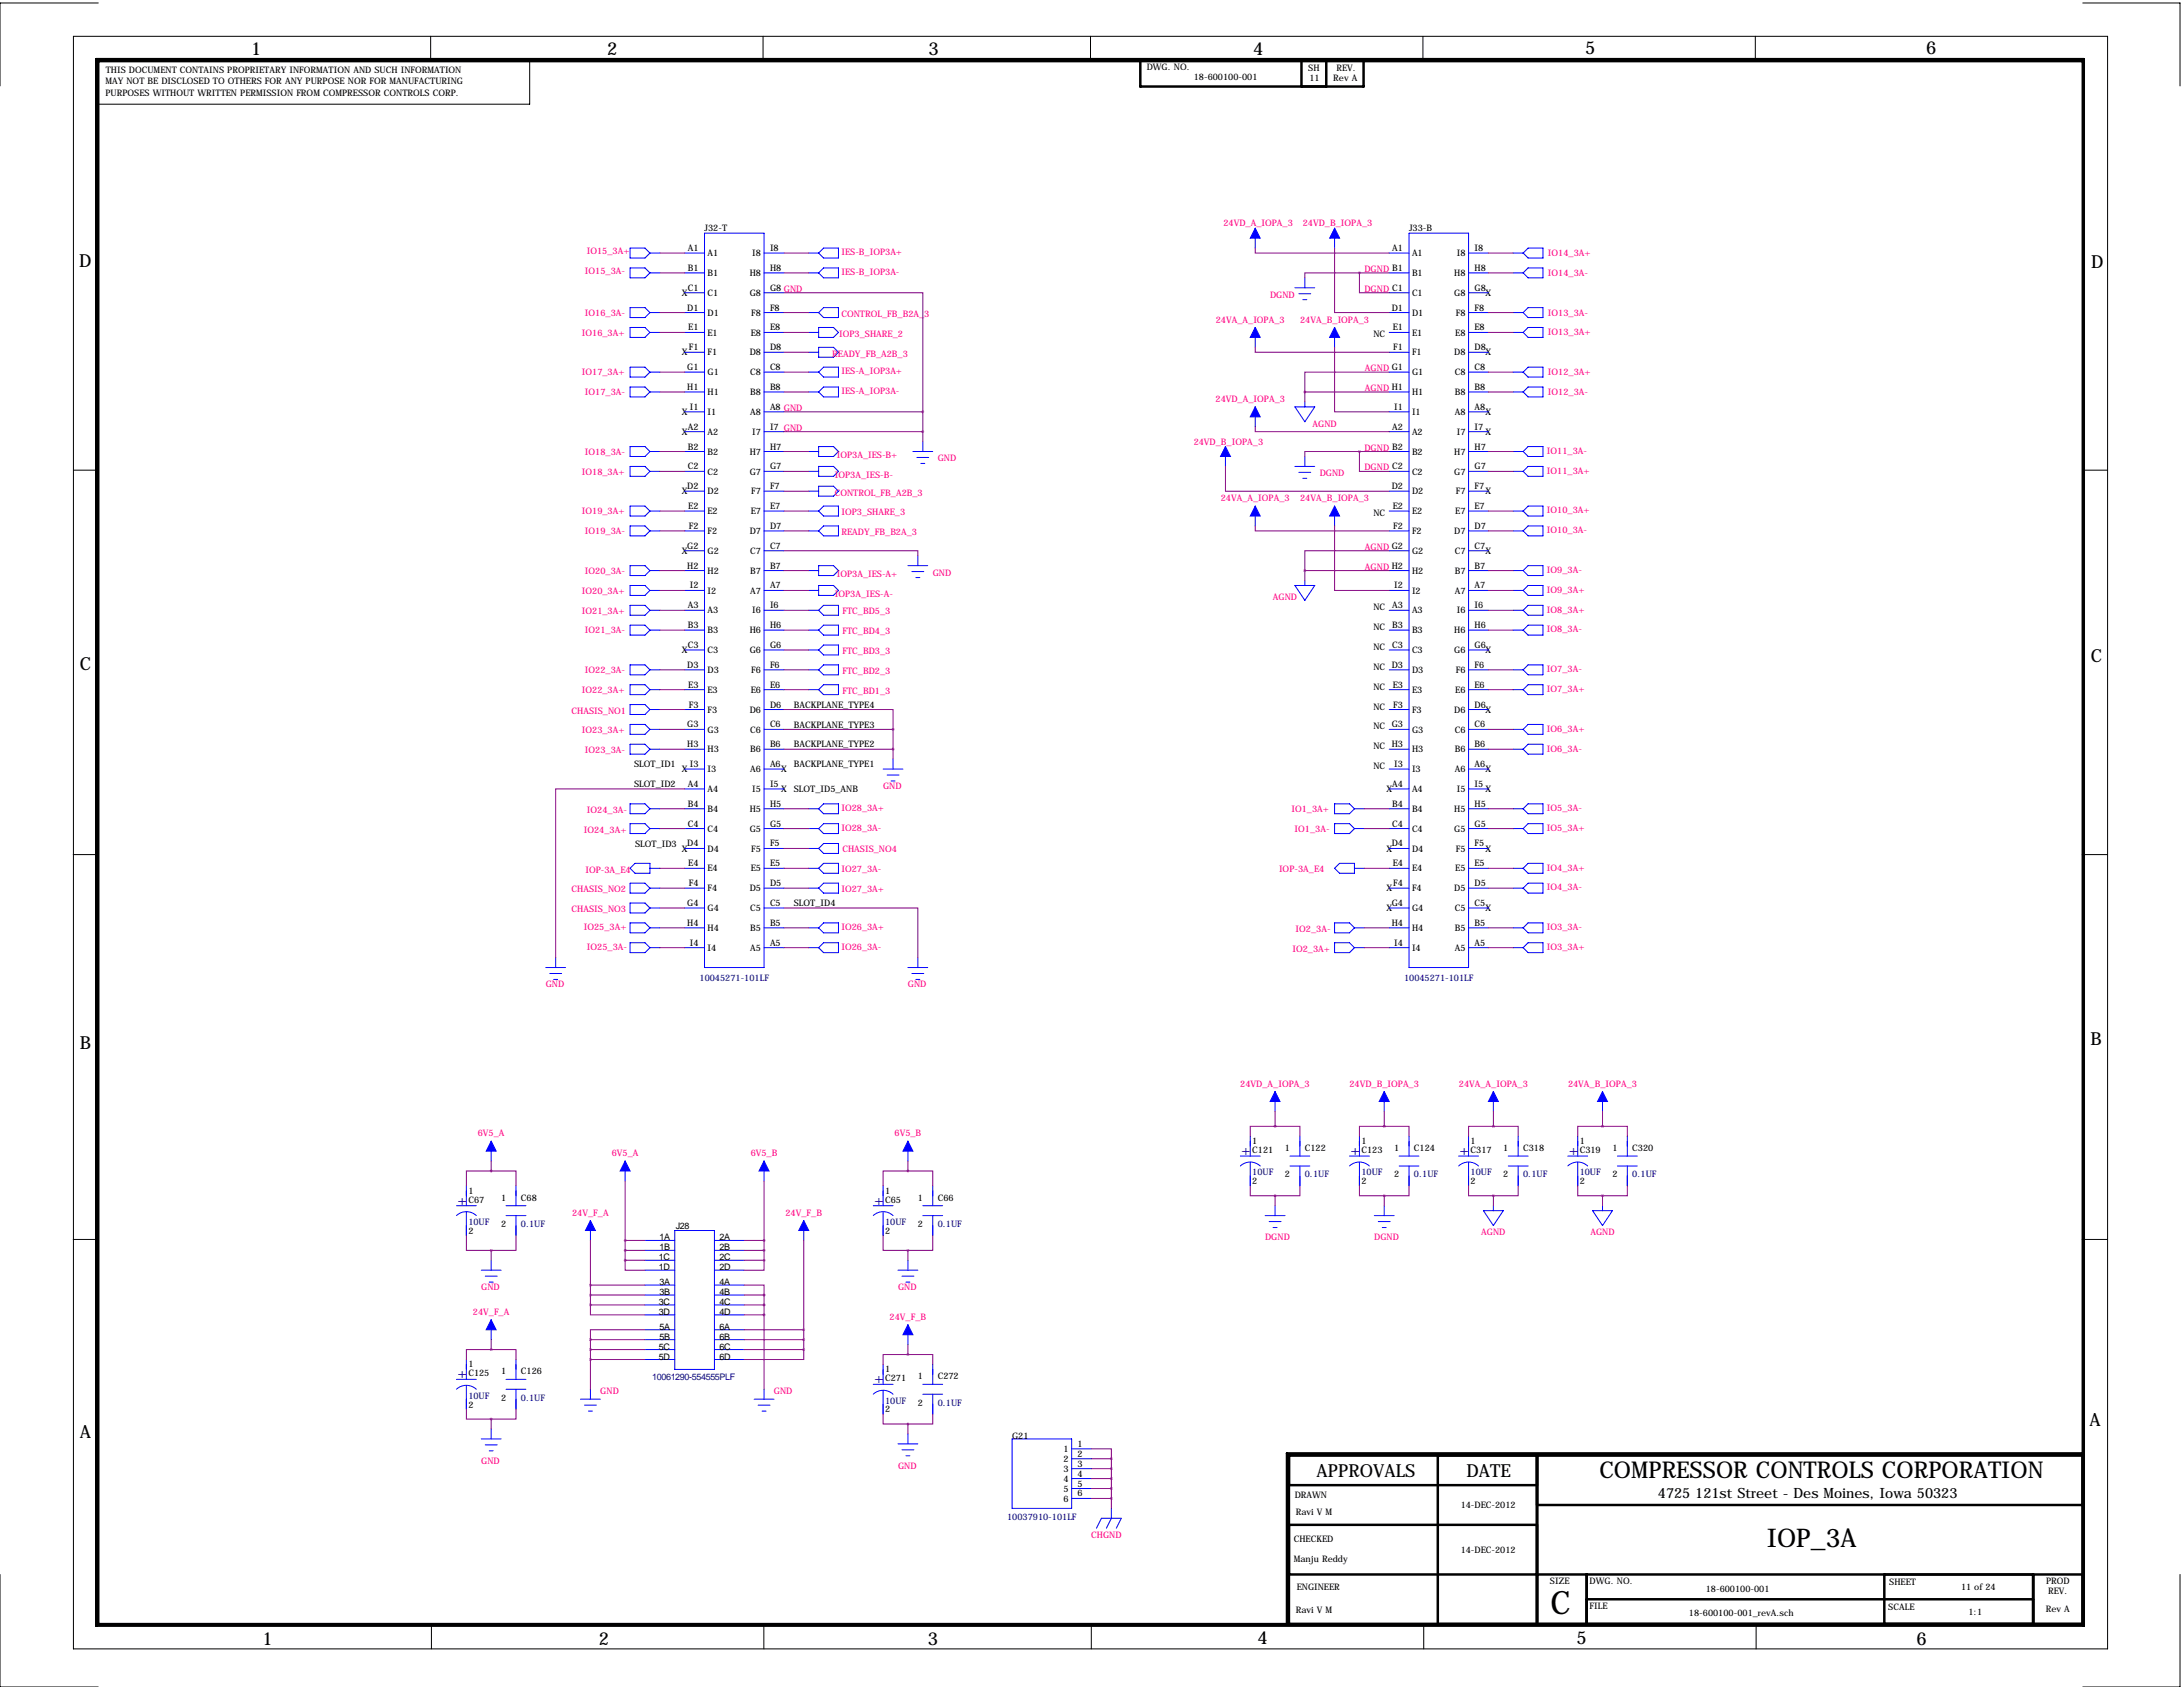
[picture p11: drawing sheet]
<svg xmlns="http://www.w3.org/2000/svg" width="559mm" height="432mm" viewBox="0 0 559 432" stroke-linecap="round" stroke-linejoin="round" font-family="sans-serif">
<defs><g id="words">
<text font-size="8.2" x="396.9" y="413">C</text>
<text font-size="6.6" x="452.2" y="395.9">IOP_3A</text>
<text font-size="5.9" x="409.4" y="378.4">COMPRESSOR CONTROLS CORPORATION</text>
<g font-size="4.6">
<text x="64.3" y="14.1">1</text>
<text x="155.4" y="14.1">2</text>
<text x="237.7" y="14.1">3</text>
<text x="320.8" y="14.1">4</text>
<text x="405.8" y="13.9">5</text>
<text x="493" y="13.9">6</text>
<text x="20.3" y="68.3">D</text>
<text x="535.3" y="68.5">D</text>
<text x="20.4" y="171.6">C</text>
<text x="535.2" y="169.6">C</text>
<text x="20.5" y="268.5">B</text>
<text x="535.1" y="267.6">B</text>
<text x="534.9" y="364.9">A</text>
<text x="20.5" y="367.9">A</text>
<text x="337" y="378.1">APPROVALS</text>
<text x="375.4" y="378.1">DATE</text>
<text x="67.2" y="421">1</text>
<text x="153.3" y="421">2</text>
<text x="237.5" y="421">3</text>
<text x="321.9" y="420.9">4</text>
<text x="403.6" y="420.8">5</text>
<text x="490.6" y="421">6</text>
</g>
<g font-size="3.6" fill="#000080">
<text x="317.8" y="295.7">+</text>
<text x="345.7" y="295.7">+</text>
<text x="373.6" y="295.7">+</text>
<text x="401.6" y="295.7">+</text>
<text x="117.1" y="308.4">+</text>
<text x="223.8" y="308.4">+</text>
<text x="117.1" y="352.8">+</text>
<text x="223.8" y="354.1">+</text>
</g>
<text font-size="3.6" x="424.4" y="383.4">4725 121st Street - Des Moines, Iowa 50323</text>
<g font-size="2.3">
<text x="27" y="21.5">MAY NOT BE DISCLOSED TO OTHERS FOR ANY PURPOSE NOR FOR MANUFACTURING</text>
<text x="27.1" y="18.7">THIS DOCUMENT CONTAINS PROPRIETARY INFORMATION AND SUCH INFORMATION</text>
<text x="293.5" y="18">DWG. NO.</text>
<text x="305.6" y="20.5">18-600100-001</text>
<text x="334.9" y="18.1">SH</text>
<text x="335.2" y="20.8">11</text>
<text x="341.3" y="20.8">Rev A</text>
<text x="342.1" y="18.2">REV.</text>
<text x="27" y="24.6">PURPOSES WITHOUT WRITTEN PERMISSION FROM COMPRESSOR CONTROLS CORP.</text>
<text x="180.3" y="59.2">J32-T</text>
<text x="360.7" y="59.2">J33-B</text>
<text x="176" y="64.3">A1</text>
<text x="181.1" y="65.6">A1</text>
<text x="192.6" y="65.6">I8</text>
<text x="197.1" y="64.3">I8</text>
<text x="356.4" y="64.3">A1</text>
<text x="361.4" y="65.6">A1</text>
<text x="372.9" y="65.6">I8</text>
<text x="377.4" y="64.3">I8</text>
<text x="176" y="69.3">B1</text>
<text x="181.1" y="70.7">B1</text>
<text x="191.9" y="70.7">H8</text>
<text x="197.1" y="69.3">H8</text>
<text x="361.4" y="70.7">B1</text>
<text x="372.3" y="70.7">H8</text>
<text x="377.4" y="69.3">H8</text>
<text x="174.5" y="75.7">X</text>
<text x="176" y="74.4">C1</text>
<text x="181.1" y="75.7">C1</text>
<text x="191.9" y="75.7">G8</text>
<text x="197.1" y="74.4">G8 GND</text>
<text x="361.4" y="75.7">C1</text>
<text x="372.3" y="75.7">G8</text>
<text x="377.4" y="74.4">G8</text>
<text x="380.3" y="75.7">X</text>
<text x="175.9" y="79.5">D1</text>
<text x="181.1" y="80.8">D1</text>
<text x="192.3" y="80.8">F8</text>
<text x="197.1" y="79.5">F8</text>
<text x="356.3" y="79.5">D1</text>
<text x="361.4" y="80.8">D1</text>
<text x="372.7" y="80.8">F8</text>
<text x="377.4" y="79.5">F8</text>
<text x="176.2" y="84.6">E1</text>
<text x="176.3" y="89.7">F1</text>
<text x="181.1" y="85.9">E1</text>
<text x="192.2" y="85.9">E8</text>
<text x="197.1" y="84.6">E8</text>
<text x="197.1" y="89.7">D8</text>
<text x="351.5" y="86.4">NC</text>
<text x="356.5" y="84.6">E1</text>
<text x="356.7" y="89.7">F1</text>
<text x="361.4" y="85.9">E1</text>
<text x="372.5" y="85.9">E8</text>
<text x="377.4" y="84.6">E8</text>
<text x="377.4" y="89.7">D8</text>
<text x="174.5" y="91">X</text>
<text x="175.9" y="94.7">G1</text>
<text x="181.1" y="91">F1</text>
<text x="191.9" y="91">D8</text>
<text x="197.1" y="94.7">C8</text>
<text x="361.4" y="91">F1</text>
<text x="372.3" y="91">D8</text>
<text x="377.4" y="94.7">C8</text>
<text x="380.3" y="91">X</text>
<text x="175.9" y="99.8">H1</text>
<text x="181.1" y="96.1">G1</text>
<text x="181.1" y="101.1">H1</text>
<text x="192.1" y="96.1">C8</text>
<text x="192.1" y="101.1">B8</text>
<text x="197.1" y="99.8">B8</text>
<text x="361.4" y="96.1">G1</text>
<text x="361.4" y="101.1">H1</text>
<text x="372.4" y="96.1">C8</text>
<text x="372.4" y="101.1">B8</text>
<text x="377.4" y="99.8">B8</text>
<text x="174.5" y="106.2">X</text>
<text x="176.6" y="104.9">I1</text>
<text x="181.1" y="106.2">I1</text>
<text x="192.1" y="106.2">A8</text>
<text x="197.1" y="104.9">A8 GND</text>
<text x="356.9" y="104.9">I1</text>
<text x="361.4" y="106.2">I1</text>
<text x="372.4" y="106.2">A8</text>
<text x="377.4" y="104.9">A8</text>
<text x="380.3" y="106.2">X</text>
<text x="174.5" y="111.3">X</text>
<text x="176" y="110">A2</text>
<text x="181.1" y="111.3">A2</text>
<text x="192.6" y="111.3">I7</text>
<text x="197.1" y="110">I7 GND</text>
<text x="356.4" y="110">A2</text>
<text x="361.4" y="111.3">A2</text>
<text x="372.9" y="111.3">I7</text>
<text x="377.4" y="110">I7</text>
<text x="380.3" y="111.3">X</text>
<text x="176" y="115.1">B2</text>
<text x="181.1" y="116.4">B2</text>
<text x="191.9" y="116.4">H7</text>
<text x="197.1" y="115.1">H7</text>
<text x="361.4" y="116.4">B2</text>
<text x="372.3" y="116.4">H7</text>
<text x="377.4" y="115.1">H7</text>
<text x="175.9" y="125.2">D2</text>
<text x="176" y="120.1">C2</text>
<text x="181.1" y="121.5">C2</text>
<text x="191.9" y="121.5">G7</text>
<text x="197.1" y="120.1">G7</text>
<text x="197.1" y="125.2">F7</text>
<text x="356.3" y="125.2">D2</text>
<text x="361.4" y="121.5">C2</text>
<text x="372.3" y="121.5">G7</text>
<text x="377.4" y="120.1">G7</text>
<text x="377.4" y="125.2">F7</text>
<text x="174.5" y="126.5">X</text>
<text x="176.2" y="130.3">E2</text>
<text x="181.1" y="126.5">D2</text>
<text x="181.1" y="131.6">E2</text>
<text x="192.2" y="131.6">E7</text>
<text x="192.3" y="126.5">F7</text>
<text x="197.1" y="130.3">E7</text>
<text x="356.5" y="130.3">E2</text>
<text x="361.4" y="126.5">D2</text>
<text x="361.4" y="131.6">E2</text>
<text x="372.5" y="131.6">E7</text>
<text x="372.7" y="126.5">F7</text>
<text x="377.4" y="130.3">E7</text>
<text x="380.3" y="126.5">X</text>
<text x="176.3" y="135.4">F2</text>
<text x="181.1" y="136.7">F2</text>
<text x="191.9" y="136.7">D7</text>
<text x="197.1" y="135.4">D7</text>
<text x="351.5" y="132.1">NC</text>
<text x="356.7" y="135.4">F2</text>
<text x="361.4" y="136.7">F2</text>
<text x="372.3" y="136.7">D7</text>
<text x="377.4" y="135.4">D7</text>
<text x="174.5" y="141.8">X</text>
<text x="175.9" y="140.5">G2</text>
<text x="181.1" y="141.8">G2</text>
<text x="192.1" y="141.8">C7</text>
<text x="197.1" y="140.5">C7</text>
<text x="361.4" y="141.8">G2</text>
<text x="372.4" y="141.8">C7</text>
<text x="377.4" y="140.5">C7</text>
<text x="380.3" y="141.8">X</text>
<text x="175.9" y="145.5">H2</text>
<text x="181.1" y="146.9">H2</text>
<text x="192.1" y="146.9">B7</text>
<text x="197.1" y="145.5">B7</text>
<text x="361.4" y="146.9">H2</text>
<text x="372.4" y="146.9">B7</text>
<text x="377.4" y="145.5">B7</text>
<text x="176" y="155.7">A3</text>
<text x="176.6" y="150.6">I2</text>
<text x="181.1" y="151.9">I2</text>
<text x="192.1" y="151.9">A7</text>
<text x="197.1" y="150.6">A7</text>
<text x="197.1" y="155.7">I6</text>
<text x="356.4" y="155.7">A3</text>
<text x="356.9" y="150.6">I2</text>
<text x="361.4" y="151.9">I2</text>
<text x="372.4" y="151.9">A7</text>
<text x="377.4" y="150.6">A7</text>
<text x="377.4" y="155.7">I6</text>
<text x="176" y="160.8">B3</text>
<text x="181.1" y="157">A3</text>
<text x="192.6" y="157">I6</text>
<text x="197.1" y="160.8">H6</text>
<text x="351.5" y="156.2">NC</text>
<text x="351.5" y="161.3">NC</text>
<text x="356.4" y="160.8">B3</text>
<text x="361.4" y="157">A3</text>
<text x="372.9" y="157">I6</text>
<text x="377.4" y="160.8">H6</text>
<text x="174.5" y="167.2">X</text>
<text x="176" y="165.9">C3</text>
<text x="181.1" y="162.1">B3</text>
<text x="181.1" y="167.2">C3</text>
<text x="191.9" y="162.1">H6</text>
<text x="191.9" y="167.2">G6</text>
<text x="197.1" y="165.9">G6</text>
<text x="351.5" y="166.4">NC</text>
<text x="356.4" y="165.9">C3</text>
<text x="361.4" y="162.1">B3</text>
<text x="361.4" y="167.2">C3</text>
<text x="372.3" y="162.1">H6</text>
<text x="372.3" y="167.2">G6</text>
<text x="377.4" y="165.9">G6</text>
<text x="380.3" y="167.2">X</text>
<text x="175.9" y="170.9">D3</text>
<text x="181.1" y="172.3">D3</text>
<text x="192.3" y="172.3">F6</text>
<text x="197.1" y="170.9">F6</text>
<text x="351.5" y="171.5">NC</text>
<text x="356.3" y="170.9">D3</text>
<text x="361.4" y="172.3">D3</text>
<text x="372.7" y="172.3">F6</text>
<text x="377.4" y="170.9">F6</text>
<text x="176.2" y="176">E3</text>
<text x="181.1" y="177.3">E3</text>
<text x="192.2" y="177.3">E6</text>
<text x="197.1" y="176">E6</text>
<text x="351.5" y="176.5">NC</text>
<text x="356.5" y="176">E3</text>
<text x="361.4" y="177.3">E3</text>
<text x="372.5" y="177.3">E6</text>
<text x="377.4" y="176">E6</text>
<text x="176.3" y="181.1">F3</text>
<text x="181.1" y="182.4">F3</text>
<text x="191.9" y="182.4">D6</text>
<text x="197.1" y="181.1">D6</text>
<text x="203.2" y="181.1">BACKPLANE_TYPE4</text>
<text x="351.5" y="181.6">NC</text>
<text x="356.7" y="181.1">F3</text>
<text x="361.4" y="182.4">F3</text>
<text x="372.3" y="182.4">D6</text>
<text x="377.4" y="181.1">D6</text>
<text x="380.3" y="182.4">X</text>
<text x="175.9" y="186.2">G3</text>
<text x="175.9" y="191.3">H3</text>
<text x="181.1" y="187.5">G3</text>
<text x="192.1" y="187.5">C6</text>
<text x="197.1" y="186.2">C6</text>
<text x="197.1" y="191.3">B6</text>
<text x="203.2" y="191.3">BACKPLANE_TYPE2</text>
<text x="203.2" y="186.2">BACKPLANE_TYPE3</text>
<text x="351.5" y="186.7">NC</text>
<text x="351.5" y="191.8">NC</text>
<text x="356.3" y="186.2">G3</text>
<text x="356.3" y="191.3">H3</text>
<text x="361.4" y="187.5">G3</text>
<text x="372.4" y="187.5">C6</text>
<text x="377.4" y="186.2">C6</text>
<text x="377.4" y="191.3">B6</text>
<text x="162.3" y="196.4">SLOT_ID1</text>
<text x="174.5" y="197.7">X</text>
<text x="176.6" y="196.3">I3</text>
<text x="181.1" y="192.6">H3</text>
<text x="181.1" y="197.7">I3</text>
<text x="192.1" y="192.6">B6</text>
<text x="192.1" y="197.7">A6</text>
<text x="197.1" y="196.3">A6</text>
<text x="199.9" y="197.7">X</text>
<text x="203.2" y="196.4">BACKPLANE_TYPE1</text>
<text x="351.5" y="196.8">NC</text>
<text x="356.9" y="196.3">I3</text>
<text x="361.4" y="192.6">H3</text>
<text x="361.4" y="197.7">I3</text>
<text x="372.4" y="192.6">B6</text>
<text x="372.4" y="197.7">A6</text>
<text x="377.4" y="196.3">A6</text>
<text x="380.3" y="197.7">X</text>
<text x="162.3" y="201.5">SLOT_ID2</text>
<text x="176" y="201.4">A4</text>
<text x="181.1" y="202.7">A4</text>
<text x="192.6" y="202.7">I5</text>
<text x="197.1" y="201.4">I5</text>
<text x="199.9" y="202.7">X</text>
<text x="203.2" y="202.7">SLOT_ID5_ANB</text>
<text x="354.9" y="202.7">X</text>
<text x="356.4" y="201.4">A4</text>
<text x="361.4" y="202.7">A4</text>
<text x="372.9" y="202.7">I5</text>
<text x="377.4" y="201.4">I5</text>
<text x="380.3" y="202.7">X</text>
<text x="176" y="206.5">B4</text>
<text x="181.1" y="207.8">B4</text>
<text x="191.9" y="207.8">H5</text>
<text x="197.1" y="206.5">H5</text>
<text x="356.4" y="206.5">B4</text>
<text x="361.4" y="207.8">B4</text>
<text x="372.3" y="207.8">H5</text>
<text x="377.4" y="206.5">H5</text>
<text x="176" y="211.6">C4</text>
<text x="181.1" y="212.9">C4</text>
<text x="191.9" y="212.9">G5</text>
<text x="197.1" y="211.6">G5</text>
<text x="356.4" y="211.6">C4</text>
<text x="361.4" y="212.9">C4</text>
<text x="372.3" y="212.9">G5</text>
<text x="377.4" y="211.6">G5</text>
<text x="162.6" y="216.7">SLOT_ID3</text>
<text x="174.5" y="218">X</text>
<text x="175.9" y="216.7">D4</text>
<text x="176.2" y="221.7">E4</text>
<text x="181.1" y="218">D4</text>
<text x="192.3" y="218">F5</text>
<text x="197.1" y="216.7">F5</text>
<text x="197.1" y="221.7">E5</text>
<text x="354.9" y="218">X</text>
<text x="356.3" y="216.7">D4</text>
<text x="356.5" y="221.7">E4</text>
<text x="361.4" y="218">D4</text>
<text x="372.7" y="218">F5</text>
<text x="377.4" y="216.7">F5</text>
<text x="377.4" y="221.7">E5</text>
<text x="380.3" y="218">X</text>
<text x="176.3" y="226.8">F4</text>
<text x="181.1" y="223.1">E4</text>
<text x="192.2" y="223.1">E5</text>
<text x="197.1" y="226.8">D5</text>
<text x="356.7" y="226.8">F4</text>
<text x="361.4" y="223.1">E4</text>
<text x="372.5" y="223.1">E5</text>
<text x="377.4" y="226.8">D5</text>
<text x="175.9" y="231.9">G4</text>
<text x="181.1" y="228.1">F4</text>
<text x="181.1" y="233.2">G4</text>
<text x="191.9" y="228.1">D5</text>
<text x="192.1" y="233.2">C5</text>
<text x="197.1" y="231.9">C5</text>
<text x="203.2" y="231.9">SLOT_ID4</text>
<text x="354.9" y="228.1">X</text>
<text x="354.9" y="233.2">X</text>
<text x="356.3" y="231.9">G4</text>
<text x="361.4" y="228.1">F4</text>
<text x="361.4" y="233.2">G4</text>
<text x="372.3" y="228.1">D5</text>
<text x="372.4" y="233.2">C5</text>
<text x="377.4" y="231.9">C5</text>
<text x="380.3" y="233.2">X</text>
<text x="175.9" y="237">H4</text>
<text x="181.1" y="238.3">H4</text>
<text x="192.1" y="238.3">B5</text>
<text x="197.1" y="237">B5</text>
<text x="356.3" y="237">H4</text>
<text x="361.4" y="238.3">H4</text>
<text x="372.4" y="238.3">B5</text>
<text x="377.4" y="237">B5</text>
<text x="176.6" y="242.1">I4</text>
<text x="181.1" y="243.4">I4</text>
<text x="192.1" y="243.4">A5</text>
<text x="197.1" y="242.1">A5</text>
<text x="356.9" y="242.1">I4</text>
<text x="361.4" y="243.4">I4</text>
<text x="372.4" y="243.4">A5</text>
<text x="377.4" y="242.1">A5</text>
<text x="320.5" y="292.9">1</text>
<text x="348.5" y="292.9">1</text>
<text x="376.4" y="292.9">1</text>
<text x="404.4" y="292.9">1</text>
<text x="320.5" y="295.1">C121</text>
<text x="328.9" y="294.6">1</text>
<text x="334" y="294.6">C122</text>
<text x="348.5" y="295.1">C123</text>
<text x="356.9" y="294.6">1</text>
<text x="361.9" y="294.6">C124</text>
<text x="376.4" y="295.1">C317</text>
<text x="384.8" y="294.6">1</text>
<text x="389.9" y="294.6">C318</text>
<text x="404.4" y="295.1">C319</text>
<text x="412.7" y="294.6">1</text>
<text x="417.8" y="294.6">C320</text>
<text x="119.9" y="305.6">1</text>
<text x="226.6" y="305.6">1</text>
<text x="320.5" y="303.1">2</text>
<text x="328.9" y="301.3">2</text>
<text x="348.5" y="303.1">2</text>
<text x="356.9" y="301.3">2</text>
<text x="376.4" y="303.1">2</text>
<text x="384.8" y="301.3">2</text>
<text x="404.4" y="303.1">2</text>
<text x="412.7" y="301.3">2</text>
<text x="119.9" y="307.8">C67</text>
<text x="128.3" y="307.3">1</text>
<text x="133.3" y="307.3">C68</text>
<text x="226.6" y="307.8">C65</text>
<text x="234.9" y="307.3">1</text>
<text x="240" y="307.3">C66</text>
<text x="119.9" y="315.8">2</text>
<text x="128.3" y="314">2</text>
<text x="168.8" y="317.5">1A</text>
<text x="173" y="314.5">J28</text>
<text x="184.1" y="317.5">2A</text>
<text x="226.6" y="315.8">2</text>
<text x="234.9" y="314">2</text>
<text x="168.7" y="322.6">1C</text>
<text x="168.8" y="320">1B</text>
<text x="184.1" y="320">2B</text>
<text x="184.1" y="322.6">2C</text>
<text x="168.7" y="325.1">1D</text>
<text x="168.8" y="328.9">3A</text>
<text x="184.1" y="328.9">4A</text>
<text x="184.1" y="325.1">2D</text>
<text x="168.7" y="334">3C</text>
<text x="168.8" y="331.5">3B</text>
<text x="184.1" y="331.5">4B</text>
<text x="184.1" y="334">4C</text>
<text x="168.7" y="336.5">3D</text>
<text x="168.8" y="340.4">5A</text>
<text x="184.1" y="340.4">6A</text>
<text x="184.1" y="336.5">4D</text>
<text x="168.7" y="345.4">5C</text>
<text x="168.7" y="348">5D</text>
<text x="168.8" y="342.9">5B</text>
<text x="184.1" y="342.9">6B</text>
<text x="184.1" y="345.4">6C</text>
<text x="184.1" y="348">6D</text>
<text x="119.9" y="350">1</text>
<text x="119.9" y="352.3">C125</text>
<text x="128.3" y="351.8">1</text>
<text x="133.3" y="351.8">C126</text>
<text x="226.6" y="351.3">1</text>
<text x="226.6" y="353.6">C271</text>
<text x="234.9" y="353.1">1</text>
<text x="240" y="353.1">C272</text>
<text x="128.3" y="358.5">2</text>
<text x="234.9" y="359.8">2</text>
<text x="119.9" y="360.3">2</text>
<text x="226.6" y="361.5">2</text>
<text x="259.1" y="368.3">G21</text>
<text x="272.2" y="371.6">1</text>
<text x="275.8" y="370.3">1</text>
<text x="272.2" y="374.2">2</text>
<text x="272.2" y="376.7">3</text>
<text x="275.8" y="372.9">2</text>
<text x="275.8" y="375.4">3</text>
<text x="275.8" y="378">4</text>
<text x="272.2" y="379.3">4</text>
<text x="272.2" y="381.8">5</text>
<text x="275.8" y="380.5">5</text>
<text x="275.8" y="383">6</text>
<text x="331.4" y="383.4">DRAWN</text>
<text x="272.2" y="384.3">6</text>
<text x="331.7" y="387.8">Ravi V M</text>
<text x="373.9" y="386">14-DEC-2012</text>
<text x="331.2" y="394.6">CHECKED</text>
<text x="331.2" y="399.7">Manju Reddy</text>
<text x="373.9" y="397.5">14-DEC-2012</text>
<text x="331.9" y="407.1">ENGINEER</text>
<text x="396.7" y="405.5">SIZE</text>
<text x="406.9" y="405.5">DWG. NO.</text>
<text x="436.6" y="407.4">18-600100-001</text>
<text x="483.6" y="405.8">SHEET</text>
<text x="502" y="406.9">11 of 24</text>
<text x="523.7" y="405.5">PROD</text>
<text x="331.7" y="412.9">Ravi V M</text>
<text x="406.9" y="411.9">FILE</text>
<text x="432.3" y="413.7">18-600100-001_revA.sch</text>
<text x="483.4" y="412.1">SCALE</text>
<text x="503.9" y="413.5">1:1</text>
<text x="523.6" y="412.7">Rev A</text>
<text x="524.3" y="408.1">REV.</text>
</g>
<g font-size="2.3" fill="#ff0080">
<text x="313.2" y="57.9">24VD_A_IOPA_3</text>
<text x="333.5" y="57.9">24VD_B_IOPA_3</text>
<text x="150.2" y="65.1">IO15_3A+</text>
<text x="215.4" y="65.4">IES-B_IOP3A+</text>
<text x="396.2" y="65.5">IO14_3A+</text>
<text x="149.7" y="70.2">IO15_3A-</text>
<text x="215.4" y="70.4">IES-B_IOP3A-</text>
<text x="349.3" y="69.6">DGND B1</text>
<text x="396.2" y="70.6">IO14_3A-</text>
<text x="325.1" y="76.2">DGND</text>
<text x="349.3" y="74.7">DGND C1</text>
<text x="149.7" y="80.9">IO16_3A-</text>
<text x="215.4" y="81">CONTROL_FB_B2A_3</text>
<text x="311.2" y="82.6">24VA_A_IOPA_3</text>
<text x="332.8" y="82.6">24VA_B_IOPA_3</text>
<text x="396.2" y="80.8">IO13_3A-</text>
<text x="149" y="85.9">IO16_3A+</text>
<text x="214.8" y="86.4">IOP3_SHARE_2</text>
<text x="396.2" y="85.9">IO13_3A+</text>
<text x="213" y="91.4">READY_FB_A2B_3</text>
<text x="215.4" y="95.8">IES-A_IOP3A+</text>
<text x="349.4" y="95">AGND G1</text>
<text x="149" y="96.1">IO17_3A+</text>
<text x="149.7" y="101.2">IO17_3A-</text>
<text x="215.4" y="100.9">IES-A_IOP3A-</text>
<text x="349.4" y="100.1">AGND H1</text>
<text x="396.2" y="101.1">IO12_3A-</text>
<text x="396.2" y="96">IO12_3A+</text>
<text x="311.1" y="102.9">24VD_A_IOPA_3</text>
<text x="305.6" y="113.8">24VD_B_IOPA_3</text>
<text x="336" y="109.2">AGND</text>
<text x="149.7" y="116.4">IO18_3A-</text>
<text x="214.2" y="117.2">IOP3A_IES-B+</text>
<text x="240" y="118.1">GND</text>
<text x="349.3" y="115.3">DGND B2</text>
<text x="396" y="116.2">IO11_3A-</text>
<text x="149" y="121.5">IO18_3A+</text>
<text x="213.7" y="122.3">IOP3A_IES-B-</text>
<text x="337.8" y="121.9">DGND</text>
<text x="349.3" y="120.4">DGND C2</text>
<text x="396" y="121.2">IO11_3A+</text>
<text x="149" y="131.7">IO19_3A+</text>
<text x="213.7" y="127">CONTROL_FB_A2B_3</text>
<text x="215.4" y="131.8">IOP3_SHARE_3</text>
<text x="312.5" y="128.3">24VA_A_IOPA_3</text>
<text x="332.8" y="128.3">24VA_B_IOPA_3</text>
<text x="396" y="131.4">IO10_3A+</text>
<text x="149.7" y="136.7">IO19_3A-</text>
<text x="215.4" y="136.9">READY_FB_B2A_3</text>
<text x="396" y="136.5">IO10_3A-</text>
<text x="349.4" y="140.7">AGND G2</text>
<text x="149.7" y="146.9">IO20_3A-</text>
<text x="214.2" y="147.7">IOP3A_IES-A+</text>
<text x="238.8" y="147.3">GND</text>
<text x="349.4" y="145.8">AGND H2</text>
<text x="396" y="146.6">IO9_3A-</text>
<text x="149" y="152">IO20_3A+</text>
<text x="213.7" y="152.7">IOP3A_IES-A-</text>
<text x="325.8" y="153.7">AGND</text>
<text x="396" y="151.7">IO9_3A+</text>
<text x="149" y="157.1">IO21_3A+</text>
<text x="215.6" y="157.2">FTC_BD5_3</text>
<text x="396" y="161.9">IO8_3A-</text>
<text x="396" y="156.8">IO8_3A+</text>
<text x="149.7" y="162.1">IO21_3A-</text>
<text x="215.6" y="162.3">FTC_BD4_3</text>
<text x="215.6" y="167.4">FTC_BD3_3</text>
<text x="149.7" y="172.3">IO22_3A-</text>
<text x="215.6" y="172.5">FTC_BD2_3</text>
<text x="396" y="172">IO7_3A-</text>
<text x="149" y="177.4">IO22_3A+</text>
<text x="215.6" y="177.5">FTC_BD1_3</text>
<text x="396" y="177.1">IO7_3A+</text>
<text x="146.3" y="182.6">CHASIS_NO1</text>
<text x="149" y="187.5">IO23_3A+</text>
<text x="396" y="187.3">IO6_3A+</text>
<text x="149.7" y="192.6">IO23_3A-</text>
<text x="396" y="192.4">IO6_3A-</text>
<text x="226.1" y="201.9">GND</text>
<text x="150.3" y="208">IO24_3A-</text>
<text x="215.4" y="207.6">IO28_3A+</text>
<text x="330.6" y="207.8">IO1_3A+</text>
<text x="396" y="207.6">IO5_3A-</text>
<text x="149.5" y="213.1">IO24_3A+</text>
<text x="215.4" y="212.7">IO28_3A-</text>
<text x="331.4" y="212.9">IO1_3A-</text>
<text x="396" y="212.7">IO5_3A+</text>
<text x="215.6" y="218.2">CHASIS_NO4</text>
<text x="149.9" y="223.5">IOP-3A_E4</text>
<text x="215.4" y="223.3">IO27_3A-</text>
<text x="327.4" y="223.3">IOP-3A_E4</text>
<text x="396" y="227.9">IO4_3A-</text>
<text x="396" y="222.8">IO4_3A+</text>
<text x="146.3" y="233.4">CHASIS_NO3</text>
<text x="146.3" y="228.3">CHASIS_NO2</text>
<text x="215.4" y="228.3">IO27_3A+</text>
<text x="149.5" y="238.1">IO25_3A+</text>
<text x="215.4" y="238.1">IO26_3A+</text>
<text x="331.7" y="238.5">IO2_3A-</text>
<text x="396" y="238.1">IO3_3A-</text>
<text x="150.3" y="243.2">IO25_3A-</text>
<text x="215.4" y="243.2">IO26_3A-</text>
<text x="330.9" y="243.6">IO2_3A+</text>
<text x="396" y="243.2">IO3_3A+</text>
<text x="139.7" y="252.7">GND</text>
<text x="232.4" y="252.7">GND</text>
<text x="317.5" y="278.1">24VD_A_IOPA_3</text>
<text x="345.4" y="278.1">24VD_B_IOPA_3</text>
<text x="373.4" y="278.1">24VA_A_IOPA_3</text>
<text x="401.4" y="278.1">24VA_B_IOPA_3</text>
<text x="122.3" y="290.8">6V5_A</text>
<text x="229" y="290.8">6V5_B</text>
<text x="156.6" y="295.9">6V5_A</text>
<text x="192.2" y="295.9">6V5_B</text>
<text x="146.5" y="311.1">24V_F_A</text>
<text x="201.1" y="311.1">24V_F_B</text>
<text x="323.8" y="317.5">DGND</text>
<text x="351.8" y="317.5">DGND</text>
<text x="379.2" y="316.2">AGND</text>
<text x="407.1" y="316.2">AGND</text>
<text x="123.2" y="330.2">GND</text>
<text x="229.9" y="330.2">GND</text>
<text x="121.1" y="336.5">24V_F_A</text>
<text x="227.7" y="337.8">24V_F_B</text>
<text x="153.7" y="356.9">GND</text>
<text x="198.1" y="356.9">GND</text>
<text x="123.2" y="374.6">GND</text>
<text x="229.9" y="375.9">GND</text>
<text x="279.3" y="393.7">CHGND</text>
</g>
<g font-size="2.3" fill="#000080">
<text x="179.1" y="251">10045271-101LF</text>
<text x="359.4" y="251">10045271-101LF</text>
<text x="320.5" y="300.8">10UF</text>
<text x="334" y="301.3">0.1UF</text>
<text x="348.5" y="300.8">10UF</text>
<text x="361.9" y="301.3">0.1UF</text>
<text x="376.4" y="300.8">10UF</text>
<text x="389.9" y="301.3">0.1UF</text>
<text x="404.4" y="300.8">10UF</text>
<text x="417.8" y="301.3">0.1UF</text>
<text x="119.9" y="313.5">10UF</text>
<text x="133.3" y="314">0.1UF</text>
<text x="226.6" y="313.5">10UF</text>
<text x="240" y="314">0.1UF</text>
<text x="166.9" y="353.3">10061290-554555PLF</text>
<text x="119.9" y="358">10UF</text>
<text x="133.3" y="358.5">0.1UF</text>
<text x="226.6" y="359.2">10UF</text>
<text x="240" y="359.8">0.1UF</text>
<text x="257.8" y="389">10037910-101LF</text>
</g>
</g></defs>
<g fill="none" stroke="#000" stroke-width=".26">
<path d="M18.8 9.3h520.7v412.7h-520.7zM25.1 .8h-25.1v21.2M110.2 9.3v6.3M142.7 15.6h-7.1v11.1h-110.9M195.3 9.3v6.3M279.1 9.3v6.3M364.2 9.3v6.3M449.3 9.3v6.3M533.1 .8h24.9v21.2M18.8 120.3h6.4M533.1 120.3h6.4M18.7 218.7h6.4"/>
<path d="M533 218.7h6.4M18.7 317.2h6.4M533 317.2h6.4M0 403v28.8h25.1M110.4 415.7v6.3M195.5 415.7v6.3M279.3 415.7v6.3M364.4 415.7v6.3M449.5 415.7v6.3M558 403v28.8h-24.9"/>
</g>
<g fill="none" stroke="#000" stroke-width=".63">
<path d="M24.6 15.1h508.8v401h-508.8zM25.1 15.6h508v400.1h-508zM291.9 15.4h57.1v6.7h-57.1zM333.1 15.4v6.7M339.5 15.4v6.7M368 372.5v43.2M393.4 372.5v43.2M533.1 372.5h-203.2v43.2M533.1 372h-203.7v43.7M329.9 380.1h63.5M329.9 390.3h63.5M393.4 385.2h139.7"/>
<path d="M329.9 403h203.2M406.1 403v12.7M406.1 409.3h114.3M482.3 403v12.7M520.4 403v12.7"/>
</g>
<g fill="none" stroke="#00f" stroke-width=".26">
<path d="M180.3 59.7h15.3v187.9h-15.3zM321.3 58.4v5.1M341.6 58.4v5.1M360.7 59.7h15.2v187.9h-15.2zM161.3 63.5h3.8l1.3 1.3-1.3 1.2h-3.8zM161.3 68.6h3.8l1.3 1.2-1.3 1.3h-3.8zM161.3 78.7h3.8l1.3 1.3-1.3 1.3h-3.8zM166.4 64.8h2.5M166.4 69.8h2.5M175.3 64.8h5M175.3 69.8h5M175.3 74.9h5"/>
<path d="M195.6 64.8h5.1M195.6 69.8h5.1M195.6 74.9h5.1M207 64.8h2.5M207 69.8h2.5M209.5 64.8l1.3-1.3h3.8v2.5h-3.8zM209.5 69.8l1.3-1.2h3.8v2.5h-3.8zM210.8 78.7h3.8v2.6h-3.8l-1.3-1.3zM331.5 73.7h5M332.5 75.2h3M333.5 76.7h1M334 71.1v2.6"/>
<path d="M355.6 64.8h5.1M355.6 69.8h5.1M355.6 74.9h5.1M375.9 64.8h5.1M375.9 69.8h5.1M375.9 74.9h5.1M387.3 64.8h2.6M387.3 69.8h2.6M389.9 64.8l1.3-1.3h3.8v2.5h-3.8zM389.9 69.8l1.3-1.2h3.8v2.5h-3.8zM161.3 83.8h3.8l1.3 1.3-1.3 1.3h-3.8zM161.3 94h3.8l1.3 1.2-1.3 1.3h-3.8z"/>
<path d="M161.3 99.1h3.8l1.3 1.2-1.3 1.3h-3.8zM166.4 80h2.5M166.4 85.1h2.5M166.4 95.2h2.5M175.3 80h5M175.3 85.1h5M175.3 90.2h5M175.3 95.2h5M195.6 80h5.1M195.6 85.1h5.1M195.6 90.2h5.1M195.6 95.2h5.1"/>
<path d="M207 80h2.5M207 85.1h2.5M207 90.2h2.5M207 95.2h2.5M209.5 83.8h3.9l1.2 1.3-1.2 1.3h-3.9zM209.5 88.9h3.9l1.2 1.3-1.2 1.2h-3.9zM210.8 99.1h3.8v2.5h-3.8l-1.3-1.3zM210.8 94h3.8v2.5h-3.8l-1.3-1.3zM321.3 83.8v5.1M341.6 83.8v5.1M355.6 80h5.1M355.6 85.1h5.1"/>
<path d="M355.6 90.2h5.1M355.6 95.2h5.1M375.9 80h5.1M375.9 85.1h5.1M375.9 90.2h5.1M375.9 95.2h5.1M387.3 80h2.6M387.3 85.1h2.6M387.3 95.2h2.6M389.9 80l1.3-1.3h3.8v2.6h-3.8zM389.9 85.1l1.3-1.3h3.8v2.6h-3.8zM389.9 95.2l1.3-1.2h3.8v2.5h-3.8z"/>
<path d="M161.3 119.4h3.8l1.3 1.2-1.3 1.3h-3.8zM161.3 114.3h3.8l1.3 1.3-1.3 1.2h-3.8zM166.4 100.3h2.5M166.4 115.6h2.5M175.3 100.3h5M175.3 105.4h5M175.3 110.5h5M175.3 115.6h5M195.6 100.3h5.1M195.6 105.4h5.1M195.6 110.5h5.1M195.6 115.6h5.1"/>
<path d="M207 100.3h2.5M207 115.6h2.5M209.5 119.4h3.9l1.2 1.2-1.2 1.3h-3.9zM209.5 114.3h3.9l1.2 1.3-1.2 1.2h-3.9zM233.7 115.6h5.1M234.7 117.1h3M235.7 118.6h1M236.2 113v2.6M313.7 114.3v5.1M321.3 104.1v5.1M331.5 119.4h5M331.5 104.1h5l-2.5 3.8z"/>
<path d="M334 102.9v1.2M334 116.8v2.6M355.6 100.3h5.1M355.6 105.4h5.1M355.6 110.5h5.1M355.6 115.6h5.1M375.9 100.3h5.1M375.9 105.4h5.1M375.9 110.5h5.1M375.9 115.6h5.1M387.3 100.3h2.6M387.3 115.6h2.6"/>
<path d="M389.9 100.3l1.3-1.2h3.8v2.5h-3.8zM389.9 115.6l1.3-1.3h3.8v2.5h-3.8zM161.3 134.6h3.8l1.3 1.3-1.3 1.3h-3.8zM161.3 129.5h3.8l1.3 1.3-1.3 1.3h-3.8zM166.4 120.6h2.5M166.4 130.8h2.5M166.4 135.9h2.5M175.3 120.6h5M175.3 125.7h5M175.3 130.8h5M175.3 135.9h5M195.6 120.6h5.1"/>
<path d="M195.6 125.7h5.1M195.6 130.8h5.1M195.6 135.9h5.1M207 120.6h2.5M207 125.7h2.5M207 130.8h2.5M207 135.9h2.5M209.5 130.8l1.3-1.3h3.8v2.6h-3.8zM209.5 124.5h3.9l1.2 1.2-1.2 1.3h-3.9zM210.8 134.6h3.8v2.6h-3.8l-1.3-1.3zM321.3 129.5v5.1M332.5 120.9h3"/>
<path d="M333.5 122.4h1M341.6 129.5v5.1M355.6 120.6h5.1M355.6 125.7h5.1M355.6 130.8h5.1M355.6 135.9h5.1M375.9 120.6h5.1M375.9 125.7h5.1M375.9 130.8h5.1M375.9 135.9h5.1M387.3 120.6h2.6M387.3 130.8h2.6"/>
<path d="M387.3 135.9h2.6M389.9 120.6l1.3-1.2h3.8v2.5h-3.8zM389.9 130.8l1.3-1.3h3.8v2.6h-3.8zM389.9 135.9l1.3-1.3h3.8v2.6h-3.8zM161.3 154.9h3.8l1.3 1.3-1.3 1.3h-3.8zM161.3 149.9h3.8l1.3 1.2-1.3 1.3h-3.8zM161.3 144.8h3.8l1.3 1.2-1.3 1.3h-3.8zM166.4 146h2.5M166.4 151.1h2.5M166.4 156.2h2.5M175.3 141h5M175.3 146h5"/>
<path d="M175.3 151.1h5M175.3 156.2h5M195.6 141h5.1M195.6 146h5.1M195.6 151.1h5.1M195.6 156.2h5.1M207 146h2.5M207 151.1h2.5M207 156.2h2.5M209.5 156.2l1.3-1.3h3.8v2.6h-3.8zM209.5 149.9h3.9l1.2 1.2-1.2 1.3h-3.9zM209.5 144.8h3.9l1.2 1.2-1.2 1.3h-3.9z"/>
<path d="M232.4 144.8h5.1M233.4 146.3h3.1M234.4 147.8h1.1M234.9 142.2v2.6M331.5 149.9h5l-2.5 3.8zM334 148.6v1.3M355.6 141h5.1M355.6 146h5.1M355.6 151.1h5.1M355.6 156.2h5.1M375.9 141h5.1M375.9 146h5.1"/>
<path d="M375.9 151.1h5.1M375.9 156.2h5.1M387.3 146h2.6M387.3 151.1h2.6M387.3 156.2h2.6M389.9 146l1.3-1.2h3.8v2.5h-3.8zM389.9 151.1l1.3-1.2h3.8v2.5h-3.8zM389.9 156.2l1.3-1.3h3.8v2.6h-3.8zM161.3 175.3h3.8l1.3 1.2-1.3 1.3h-3.8zM161.3 170.2h3.8l1.3 1.2-1.3 1.3h-3.8zM161.3 160h3.8l1.3 1.3-1.3 1.3h-3.8zM166.4 161.3h2.5"/>
<path d="M166.4 171.4h2.5M166.4 176.5h2.5M175.3 161.3h5M175.3 166.4h5M175.3 171.4h5M175.3 176.5h5M195.6 161.3h5.1M195.6 166.4h5.1M195.6 171.4h5.1M195.6 176.5h5.1M207 161.3h2.5M207 166.4h2.5"/>
<path d="M207 171.4h2.5M207 176.5h2.5M209.5 166.4l1.3-1.3h3.8v2.5h-3.8zM210.8 175.3h3.8v2.5h-3.8l-1.3-1.3zM210.8 170.2h3.8v2.5h-3.8l-1.3-1.3zM210.8 160h3.8v2.6h-3.8l-1.3-1.3zM355.6 161.3h5.1M355.6 166.4h5.1M355.6 171.4h5.1M355.6 176.5h5.1M375.9 161.3h5.1M375.9 166.4h5.1"/>
<path d="M375.9 171.4h5.1M375.9 176.5h5.1M387.3 161.3h2.6M387.3 171.4h2.6M387.3 176.5h2.6M389.9 161.3l1.3-1.3h3.8v2.6h-3.8zM389.9 171.4l1.3-1.2h3.8v2.5h-3.8zM389.9 176.5l1.3-1.2h3.8v2.5h-3.8zM161.3 190.5h3.8l1.3 1.3-1.3 1.2h-3.8zM161.3 185.4h3.8l1.3 1.3-1.3 1.3h-3.8zM161.3 180.3h3.8l1.3 1.3-1.3 1.3h-3.8zM166.4 181.6h2.5"/>
<path d="M166.4 186.7h2.5M166.4 191.8h2.5M175.3 181.6h5M175.3 186.7h5M175.3 191.8h5M175.3 196.8h5M195.6 181.6h5.1M195.6 186.7h5.1M195.6 191.8h5.1M195.6 196.8h5.1M226.1 196.8h5M227.1 198.4h3"/>
<path d="M228.1 199.9h1M228.6 194.3v2.5M355.6 181.6h5.1M355.6 186.7h5.1M355.6 191.8h5.1M355.6 196.8h5.1M375.9 181.6h5.1M375.9 186.7h5.1M375.9 191.8h5.1M375.9 196.8h5.1M387.3 186.7h2.6M387.3 191.8h2.6"/>
<path d="M389.9 186.7l1.3-1.3h3.8v2.6h-3.8zM389.9 191.8l1.3-1.3h3.8v2.5h-3.8zM161.3 205.7h3.8l1.3 1.3-1.3 1.3h-3.8zM161.3 210.8h3.8l1.3 1.3-1.3 1.3h-3.8zM166.4 207h2.5M166.4 212.1h2.5M175.3 201.9h5M175.3 207h5M175.3 212.1h5M175.3 217.2h5M195.6 201.9h5.1M195.6 207h5.1"/>
<path d="M195.6 212.1h5.1M195.6 217.2h5.1M207 207h2.5M207 212.1h2.5M207 217.2h2.5M209.5 217.2l1.3-1.3h3.8v2.5h-3.8zM210.8 205.7h3.8v2.6h-3.8l-1.3-1.3zM210.8 210.8h3.8v2.6h-3.8l-1.3-1.3zM341.6 205.7h3.8l1.3 1.3-1.3 1.3h-3.8zM341.6 210.8h3.8l1.3 1.3-1.3 1.3h-3.8zM346.7 207h2.5M346.7 212.1h2.5"/>
<path d="M355.6 201.9h5.1M355.6 207h5.1M355.6 212.1h5.1M355.6 217.2h5.1M375.9 201.9h5.1M375.9 207h5.1M375.9 212.1h5.1M375.9 217.2h5.1M387.3 207h2.6M387.3 212.1h2.6M389.9 207l1.3-1.3h3.8v2.6h-3.8zM389.9 212.1l1.3-1.3h3.8v2.6h-3.8z"/>
<path d="M161.3 236.2h3.8l1.3 1.3-1.3 1.3h-3.8zM161.3 226.1h3.8l1.3 1.2-1.3 1.3h-3.8zM161.3 231.1h3.8l1.3 1.3-1.3 1.3h-3.8zM162.6 221h3.8v2.5h-3.8l-1.3-1.3zM166.4 222.2h2.5M166.4 227.3h2.5M166.4 232.4h2.5M166.4 237.5h2.5M175.3 222.2h5M175.3 227.3h5M175.3 232.4h5M175.3 237.5h5"/>
<path d="M195.6 222.2h5.1M195.6 227.3h5.1M195.6 232.4h5.1M195.6 237.5h5.1M207 222.2h2.5M207 227.3h2.5M207 237.5h2.5M209.5 222.2l1.3-1.2h3.8v2.5h-3.8zM210.8 236.2h3.8v2.6h-3.8l-1.3-1.3zM210.8 226.1h3.8v2.5h-3.8l-1.3-1.3zM341.6 236.2h3.8l1.3 1.3-1.3 1.3h-3.8zM341.6 222.2l1.3-1.2h3.8v2.5h-3.8z"/>
<path d="M346.7 222.2h2.5M346.7 237.5h2.5M355.6 222.2h5.1M355.6 227.3h5.1M355.6 232.4h5.1M355.6 237.5h5.1M375.9 222.2h5.1M375.9 227.3h5.1M375.9 232.4h5.1M375.9 237.5h5.1M387.3 222.2h2.6M387.3 227.3h2.6"/>
<path d="M387.3 237.5h2.6M389.9 237.5l1.3-1.3h3.8v2.6h-3.8zM389.9 222.2l1.3-1.2h3.8v2.5h-3.8zM389.9 227.3l1.3-1.2h3.8v2.5h-3.8zM139.7 247.6h5.1M140.7 249.2h3.1M141.7 250.7h1M142.2 245.1v2.5M161.3 241.3h3.8l1.3 1.3-1.3 1.2h-3.8zM166.4 242.6h2.5M175.3 242.6h5M195.6 242.6h5.1"/>
<path d="M207 242.6h2.5M210.8 241.3h3.8v2.5h-3.8l-1.3-1.2zM232.4 247.6h5.1M233.4 249.2h3.1M234.4 250.7h1.1M234.9 245.1v2.5M341.6 241.3h3.8l1.3 1.3-1.3 1.2h-3.8zM346.7 242.6h2.5M355.6 242.6h5.1M375.9 242.6h5.1M387.3 242.6h2.6M389.9 242.6l1.3-1.3h3.8v2.5h-3.8z"/>
<path d="M326.4 279.4v5.1M354.3 279.4v5.1M382.3 279.4v5.1M410.2 279.4v5.1M125.7 292.1v5.1M160 297.2v5.1M195.6 297.2v5.1M232.4 292.1v5.1M317.5 295.9h5.1M317.5 298.4a3.7 3.7 0 0 1 5.1 0M320 290.8v5.1M320 297.4v6.1"/>
<path d="M330.2 295.9h5.1M330.2 298.4h5.1M332.7 290.8v5.1M332.7 298.4v5.1M345.4 295.9h5.1M345.5 298.4a3.7 3.7 0 0 1 5 0M348 290.8v5.1M348 297.4v6.1M358.1 295.9h5.1M358.1 298.4h5.1M360.7 290.8v5.1M360.7 298.4v5.1"/>
<path d="M373.4 295.9h5.1M373.4 298.4a3.7 3.7 0 0 1 5.1 0M375.9 290.8v5.1M375.9 297.4v6.1M386.1 295.9h5.1M386.1 298.4h5.1M388.6 290.8v5.1M388.6 298.4v5.1M401.3 295.9h5.1M401.3 298.4a3.7 3.7 0 0 1 5.1 0M403.9 290.8v5.1M403.9 297.4v6.1"/>
<path d="M414 295.9h5.1M414 298.4h5.1M416.6 290.8v5.1M416.6 298.4v5.1M116.8 308.6h5.1M116.9 311.1a3.7 3.7 0 0 1 5 0M119.4 303.5v5.1M119.4 310.1v6.1M129.5 308.6h5.1M129.5 311.1h5.1M132.1 303.5v5.1M132.1 311.1v5.1"/>
<path d="M151.1 312.4v5.1M165.1 317.5h7.6M172.7 315h10.2v35.5h-10.2zM182.9 317.5h7.6M205.7 312.4v5.1M223.5 308.6h5.1M223.5 311.1a3.7 3.7 0 0 1 5.1 0M226.1 303.5v5.1M226.1 310.1v6.1M236.2 308.6h5.1M236.2 311.1h5.1M238.8 303.5v5.1"/>
<path d="M238.8 311.1v5.1M323.8 311.1h5.1M324.9 312.7h3M325.9 314.2h1M326.4 308.6v2.5M351.8 311.1h5.1M352.8 312.7h3.1M353.8 314.2h1M354.3 308.6v2.5M379.7 309.9h5.1l-2.5 3.8zM382.3 308.6v1.3M407.7 309.9h5l-2.5 3.8z"/>
<path d="M410.2 308.6v1.3M123.2 325.1h5.1M124.2 326.6h3.1M125.2 328.2h1M125.7 322.6v2.5M125.7 337.8v5.1M165.1 320h7.6M165.1 328.9h7.6M165.1 322.6h7.6M165.1 334h7.6M165.1 331.5h7.6M165.1 325.1h7.6"/>
<path d="M165.1 336.5h7.6M182.9 320h7.6M182.9 328.9h7.6M182.9 322.6h7.6M182.9 334h7.6M182.9 331.5h7.6M182.9 325.1h7.6M182.9 336.5h7.6M229.9 325.1h5M230.9 326.6h3M231.9 328.2h1M232.4 322.6v2.5"/>
<path d="M232.4 339.1v5.1M116.8 353.1h5.1M116.9 355.6a3.7 3.7 0 0 1 5 0M119.4 348v5.1M119.4 354.6v6.1M129.5 353.1h5.1M129.5 355.6h5.1M132.1 348v5.1M132.1 355.6v5.1M148.6 358.1h5.1M149.6 359.7h3.1M151.1 355.6v2.5"/>
<path d="M165.1 340.4h7.6M165.1 342.9h7.6M165.1 345.4h7.6M165.1 348h7.6M182.9 340.4h7.6M182.9 342.9h7.6M182.9 345.4h7.6M182.9 348h7.6M193 358.1h5.1M194.1 359.7h3M195.6 355.6v2.5M223.5 354.3h5.1"/>
<path d="M223.5 356.9a3.7 3.7 0 0 1 5.1 0M226.1 349.2v5.1M226.1 355.9v6M236.2 354.3h5.1M236.2 356.9h5.1M238.8 349.2v5.1M238.8 356.9v5M123.2 368.3h5.1M124.2 369.8h3.1M125.2 371.3h1M125.7 365.8v2.5M150.6 361.2h1"/>
<path d="M195.1 361.2h1M229.9 369.6h5M230.9 371.1h3M231.9 372.6h1M232.4 367v2.6M259.1 368.3h15.2v17.8h-15.2zM274.3 370.8h5.1M274.3 373.4h5.1M274.3 375.9h5.1M274.3 378.5h5.1M274.3 381h5.1M274.3 383.5h5.1"/>
<path d="M280.7 391.2l1.2-2.6h5.1l-1.2 2.6M284.5 386.1v2.5l-1.3 2.6"/>
</g>
<g fill="#00f" stroke="#00f" stroke-width=".26">
<path d="M232.4 292.1l1.3 2.5h-2.6z"/>
<path d="M125.7 292.1l1.3 2.5h-2.5z"/>
<path d="M125.7 337.8l1.3 2.6h-2.5z"/>
<path d="M232.4 339.1l1.3 2.5h-2.6z"/>
<path d="M151.1 312.4l1.3 2.6h-2.5z"/>
<path d="M205.7 312.4l1.3 2.6h-2.5z"/>
<path d="M160 297.2l1.3 2.5h-2.6z"/>
<path d="M195.6 297.2l1.2 2.5h-2.5z"/>
<path d="M321.3 58.4l1.3 2.6h-2.6z"/>
<path d="M341.6 58.4l1.3 2.6h-2.5z"/>
<path d="M321.3 83.8l1.3 2.6h-2.6z"/>
<path d="M341.6 83.8l1.3 2.6h-2.5z"/>
<path d="M321.3 104.1l1.3 2.6h-2.6z"/>
<path d="M313.7 114.3l1.3 2.5h-2.6z"/>
<path d="M321.3 129.5l1.3 2.6h-2.6z"/>
<path d="M341.6 129.5l1.3 2.6h-2.5z"/>
<path d="M382.3 279.4l1.2 2.5h-2.5z"/>
<path d="M410.2 279.4l1.3 2.5h-2.6z"/>
<path d="M326.4 279.4l1.3 2.5h-2.6z"/>
<path d="M354.3 279.4l1.3 2.5h-2.5z"/>
</g>
<g fill="none" stroke="#800080" stroke-width=".26">
<path d="M168.9 64.8h6.4M168.9 69.8h6.4M200.7 74.9h35.5v30.5M200.7 64.8h6.3M200.7 69.8h6.3M321.3 63.5v1.3h34.3M341.6 63.5v16.5h14M348 69.8h-14v1.3M348 69.8v5.1h7.6M348 69.8h7.6M381 64.8h6.3M381 69.8h6.3"/>
<path d="M168.9 95.2h6.4M168.9 85.1h6.4M168.9 80h6.4M200.7 95.2h6.3M200.7 85.1h6.3M200.7 80h6.3M200.7 90.2h6.3M321.3 88.9v1.3h34.3M341.6 88.9v16.5h14M355.6 95.2h-21.6v5.1M381 95.2h6.3M381 85.1h6.3"/>
<path d="M381 80h6.3M168.9 115.6h6.4M168.9 100.3h6.4M200.7 115.6h6.3M200.7 100.3h6.3M200.7 110.5h35.5M200.7 105.4h35.5M236.2 105.4v7.6M313.7 119.4v6.3h41.9M321.3 109.2v1.3h34.3M334 100.3h21.6M334 100.3v2.6"/>
<path d="M348 115.6h-14v1.2M348 115.6v5h7.6M348 115.6h7.6M381 115.6h6.3M381 100.3h6.3M168.9 135.9h6.4M168.9 130.8h6.4M168.9 120.6h6.4M200.7 135.9h6.3M200.7 130.8h6.3M200.7 120.6h6.3M200.7 125.7h6.3"/>
<path d="M321.3 134.6v1.3h34.3M341.6 134.6v16.5h14M381 135.9h6.3M381 130.8h6.3M381 120.6h6.3M168.9 156.2h6.4M168.9 151.1h6.4M168.9 146h6.4M200.7 141h34.2v1.2M200.7 156.2h6.3M200.7 151.1h6.3M200.7 146h6.3"/>
<path d="M334 146h21.6M334 146v2.6M355.6 141h-21.6v5M381 156.2h6.3M381 151.1h6.3M381 146h6.3M168.9 176.5h6.4M168.9 171.4h6.4M168.9 161.3h6.4M200.7 176.5h6.3M200.7 171.4h6.3M200.7 161.3h6.3"/>
<path d="M200.7 166.4h6.3M381 176.5h6.3M381 171.4h6.3M381 161.3h6.3M168.9 191.8h6.4M168.9 186.7h6.4M168.9 181.6h6.4M200.7 181.6h27.9v5.1M200.7 191.8h27.9M200.7 186.7h27.9M228.6 186.7v7.6M381 191.8h6.3"/>
<path d="M381 186.7h6.3M168.9 207h6.4M168.9 212.1h6.4M175.3 201.9h-33.1v43.2M200.7 207h6.3M200.7 212.1h6.3M200.7 217.2h6.3M349.2 207h6.4M349.2 212.1h6.4M381 207h6.3M381 212.1h6.3M168.9 237.5h6.4"/>
<path d="M168.9 227.3h6.4M168.9 222.2h6.4M168.9 232.4h6.4M200.7 232.4h34.2v12.7M200.7 237.5h6.3M200.7 227.3h6.3M200.7 222.2h6.3M349.2 237.5h6.4M349.2 222.2h6.4M381 237.5h6.3M381 227.3h6.3M381 222.2h6.3"/>
<path d="M168.9 242.6h6.4M200.7 242.6h6.3M349.2 242.6h6.4M381 242.6h6.3M125.7 299.7h6.4v3.8M125.7 299.7h-6.3v3.8M125.7 297.2v2.5M232.4 299.7h-6.3v3.8M232.4 299.7h6.4v3.8M232.4 297.2v2.5M326.4 288.3h6.3v2.5M326.4 288.3h-6.4v2.5"/>
<path d="M326.4 284.5v3.8M354.3 288.3h6.4v2.5M354.3 288.3h-6.3v2.5M354.3 284.5v3.8M382.3 288.3h6.3v2.5M382.3 288.3h-6.4v2.5M382.3 284.5v3.8M410.2 288.3h6.4v2.5M410.2 288.3h-6.3v2.5M410.2 284.5v3.8M119.4 316.2v3.8h6.3M132.1 316.2v3.8h-6.4"/>
<path d="M151.1 317.5v16.5M160 317.5h5.1M160 302.3v20.3M190.5 317.5h5.1M195.6 302.3v20.3M205.7 317.5v27.9M226.1 316.2v3.8h6.3M238.8 316.2v3.8h-6.4M320 303.5v2.6h6.4M326.4 306.1v2.5M332.7 303.5v2.6h-6.3M348 303.5v2.6h6.3"/>
<path d="M354.3 306.1v2.5M360.7 303.5v2.6h-6.4M375.9 303.5v2.6h6.4M382.3 306.1v2.5M388.6 303.5v2.6h-6.3M403.9 303.5v2.6h6.3M410.2 306.1v2.5M416.6 303.5v2.6h-6.4M125.7 320v2.6M151.1 334v2.5h14M151.1 334h14M151.1 331.5h14"/>
<path d="M151.1 328.9h14M160 322.6v2.5h5.1M160 320h5.1M160 322.6h5.1M190.5 328.9h5.1v2.6M190.5 334h5.1M190.5 320h5.1M190.5 322.6h5.1M190.5 331.5h5.1M190.5 336.5h5.1M195.6 322.6v2.5h-5.1M195.6 331.5v24.1"/>
<path d="M232.4 320v2.6M125.7 345.4h-6.3v2.6M125.7 345.4h6.4v2.6M125.7 342.9v2.5M151.1 342.9h14M151.1 345.4h14M151.1 342.9v12.7M151.1 348h14M165.1 340.4h-14v2.5M190.5 342.9h15.2M190.5 340.4h15.2M190.5 345.4h15.2"/>
<path d="M205.7 345.4v2.6h-15.2M232.4 346.7h-6.3v2.5M232.4 346.7h6.4v2.5M232.4 344.2v2.5M119.4 360.7v2.5h6.3M125.7 363.2v2.6M132.1 360.7v2.5h-6.4M226.1 361.9v2.6h6.3M232.4 364.5v2.5M238.8 361.9v2.6h-6.4M279.4 370.8h5.1v2.6M279.4 373.4h5.1"/>
<path d="M279.4 375.9h5.1M279.4 378.5h5.1M284.5 373.4v12.7M279.4 383.5h5.1M279.4 381h5.1"/>
</g>
<path d="M354.3 306.1a.05 .05 0 0 0 .1 0 .05 .05 0 0 0-.1 0zM125.7 299.7a.05 .05 0 0 0 .1 0 .05 .05 0 0 0-.1 0zM125.7 320a.05 .05 0 0 0 .1 0 .05 .05 0 0 0-.1 0zM125.7 345.4a.05 .05 0 0 0 .1 0 .05 .05 0 0 0-.1 0zM125.7 363.2a.05 .05 0 0 0 .1 0 .05 .05 0 0 0-.1 0zM205.7 342.9a.05 .05 0 0 0 .1 0 .05 .05 0 0 0-.1 0zM205.7 340.4a.05 .05 0 0 0 .1 0 .05 .05 0 0 0-.1 0zM205.7 345.4a.05 .05 0 0 0 .1 0 .05 .05 0 0 0-.1 0zM151.1 342.9a.05 .05 0 0 0 .1 0 .05 .05 0 0 0-.1 0zM151.1 345.4a.05 .05 0 0 0 .1 0 .05 .05 0 0 0-.1 0zM151.1 348a.05 .05 0 0 0 .1 0 .05 .05 0 0 0-.1 0zM151.1 334a.05 .05 0 0 0 .1 0 .05 .05 0 0 0-.1 0zM151.1 331.5a.05 .05 0 0 0 .1 0 .05 .05 0 0 0-.1 0zM151.1 328.9a.05 .05 0 0 0 .1 0 .05 .05 0 0 0-.1 0zM382.2 288.3a.05 .05 0 0 0 .1 0 .05 .05 0 0 0-.1 0zM382.2 306.1a.05 .05 0 0 0 .1 0 .05 .05 0 0 0-.1 0zM354.3 288.3a.05 .05 0 0 0 .1 0 .05 .05 0 0 0-.1 0z" fill="#800080" stroke="#800080" stroke-width=".63"/>
<use href="#words"/>
</svg>
